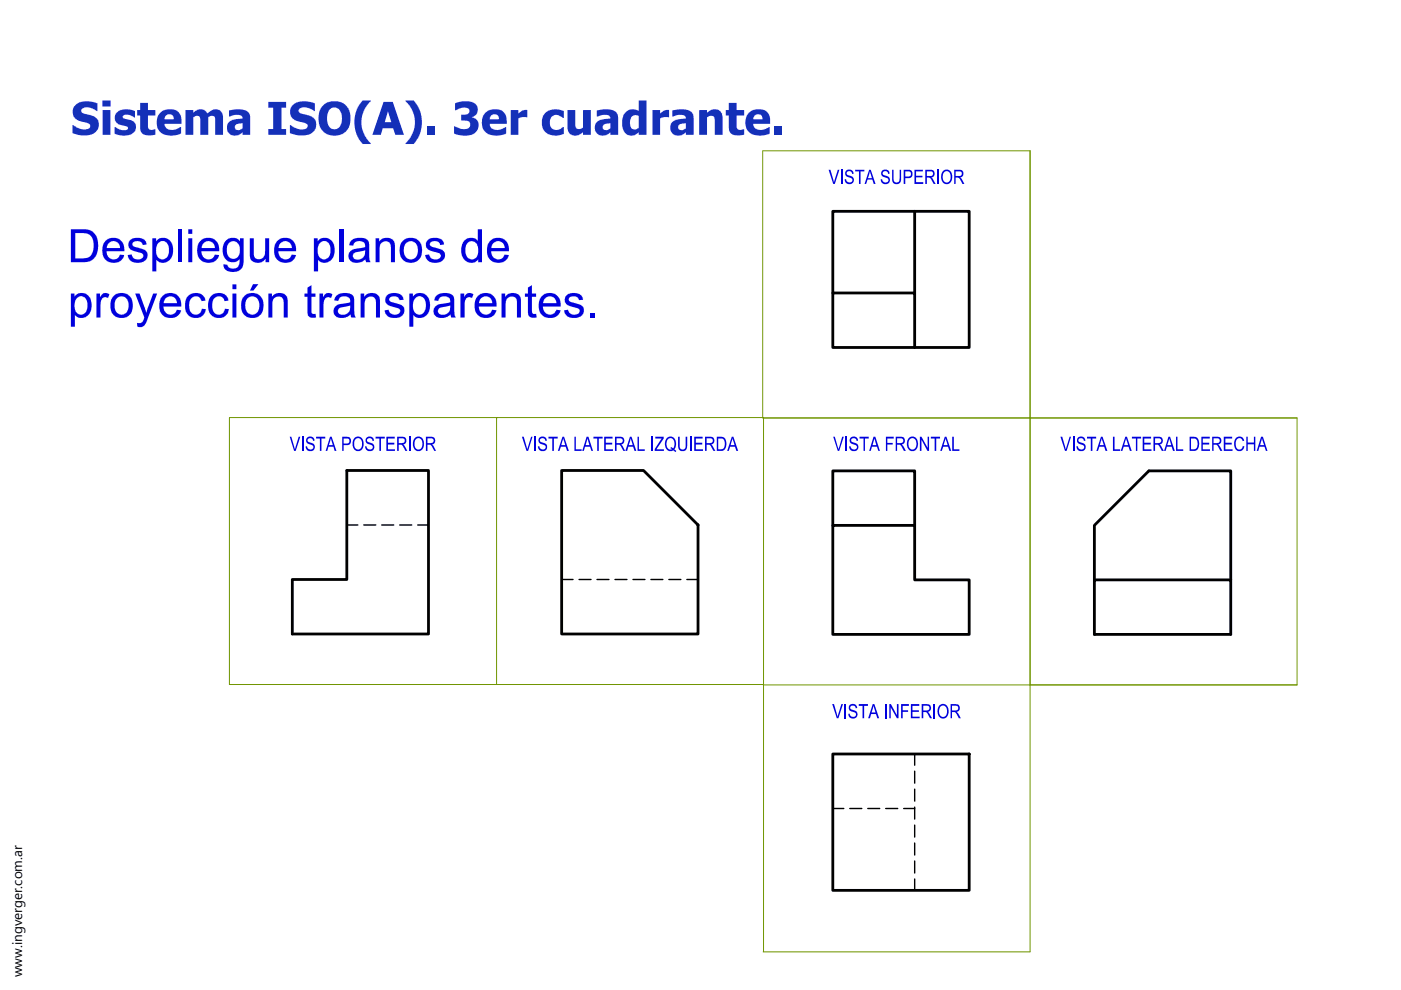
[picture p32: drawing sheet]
<svg xmlns="http://www.w3.org/2000/svg" width="297mm" height="210mm" viewBox="0 0 297 210" stroke-linecap="round" stroke-linejoin="round" font-family="sans-serif">
<defs><g id="words">
<text font-size="2.9" x="4.7" y="207.2" transform="rotate(-90 4.7 207.2)">www.ingverger.com.ar</text>
</g></defs>
<path d="M193.9 44.8v17.3M176.6 62.1v-17.3h28.9v28.9h-11.6M176.6 62.1h17.3v11.6h-17.3zM73.5 99.8h17.3v34.6h-28.8v-11.5h11.5zM119.1 99.8h17.3l11.6 11.5v23.1h-28.9zM176.6 111.4h17.3v11.6h11.6v11.5h-28.9zM176.6 111.4v-11.6h17.3v11.6M232 123h28.9v11.5h-28.9zM232 123v-11.6l11.6-11.6h17.3v23.2M176.6 159.9h28.9v28.9h-28.9z" fill="none" stroke="#000" stroke-width=".59"/>
<g fill="none" stroke="#000" stroke-width=".3">
<path d="M73.5 111.3h2.4M77.1 111.3h2.6M80.9 111.3h2.6M84.8 111.3h2.5M88.6 111.3h2.2M119.1 122.9h2.4M122.8 122.9h2.5M126.6 122.9h2.5M130.4 122.9h2.5M134.2 122.9h2.5M138 122.9h2.5M141.8 122.9h2.6"/>
<path d="M145.6 122.9h2.4M193.9 159.9v2.3M176.6 171.4h2.3M180.2 171.4h2.5M184 171.4h2.5M187.8 171.4h2.5M191.6 171.4h2.3M193.9 163.5v2.5M193.9 167.3v2.6M193.9 171.1v2.6M193.9 174.9v2.6M193.9 178.7v2.6"/>
<path d="M193.9 182.6v2.5M193.9 186.4v2.4"/>
</g>
<path d="M161.7 32v56.6M161.8 32h56.6v56.6h-56.6M105.3 88.5h56.6v56.6h-56.6zM105.3 88.5h-56.7v56.6h56.7M275 88.6h-56.6v56.6h56.6M275 88.6v56.6M161.8 145.2h56.6v56.6h-56.6M161.9 145.2v56.6" fill="none" stroke="#709500" stroke-width=".21"/>
<path d="M176.7 92.6h.3l.8 2.7 .8-2.7h.3l-1 3h-.3z" fill="#00d"/>
<path d="M179.4 92.6v3" fill="none" stroke="#00d" stroke-width=".34"/>
<g fill="#00d">
<path d="M180.3 92.9l.5-.3h.6l.4 .3 .1 .5-.3 .1-.1-.4-.4-.2h-.4l-.2 .2a.76 .76 0 0 0 .9 .9l.5 .4v.7l-.4 .5h-1l-.3-.4-.2-.6h.3l.3 .5 .3 .2 .6-.1 .2-.5-.3-.3-.9-.3-.3-.3-.1-.6z"/>
<path d="M182.2 92.6h2v.4h-.8v2.6h-.3v-2.6h-.9z"/>
<path d="M187.8 92.6h1.7v.4h-1.4v.9h1.2v.3h-1.2v1.4h-.3z"/>
<path d="M195 92.6h.4l1.3 2.4v-2.4h.3v3h-.4l-1.2-2.4v2.4h-.4z"/>
<path d="M197.4 92.6h1.9v.4h-.8v2.6h-.3v-2.6h-.8z"/>
<path d="M201.9 92.6h.3v2.7h1.2v.3h-1.5z"/>
<path d="M175.7 36h.4l.7 2.7 .8-2.7h.4l-1 3h-.3z"/>
<path d="M185.2 92.6h.4l1 3h-.4l-.3-.9h-1l-.3 .9h-.3zM185.4 92.9l-.4 1.5h.8z"/>
<path d="M189.9 92.6h1.3l.5 .3 .1 .9-.3 .4h-.3l.4 .4 .5 1h-.5l-.5-1.1-.3-.2h-.6v1.3h-.3zM190.2 92.9v1.1l1.1-.1a.49 .49 0 0 0 .2-.6 .49 .49 0 0 0-.5-.4z"/>
<path d="M192.7 92.9l.4-.3h.6l.4 .1 .4 .5 .1 .8v.8l-.3 .5-.5 .3h-.8l-.6-.7-.1-1.1zM192.9 93.1l-.3 .7 .1 1 .4 .5h.7l.5-.7-.1-1.2-.6-.5z"/>
<path d="M200.3 92.6h.4l1 3h-.4l-.3-.9h-1l-.3 .9h-.4zM200.4 92.9l-.3 1.5h.8z"/>
</g>
<path d="M178.5 36v3" fill="none" stroke="#00d" stroke-width=".34"/>
<g fill="#00d">
<path d="M179.4 36.2l.4-.2h.8l.2 .3 .2 .5-.3 .1-.1-.4-.3-.2h-.4l-.3 .2a.57 .57 0 0 0 .1 .6 .57 .57 0 0 0 .6 .2l.6 .4 .1 .8-.5 .5h-.8l-.4-.3-.2-.7h.3l.1 .5 .6 .2 .5-.2 .1-.5-.2-.2-1.2-.5-.1-.8z"/>
<path d="M181.3 36h2v.3h-.8v2.7h-.4v-2.7h-.8z"/>
<path d="M186.9 36.3l.5-.3h.6l.4 .3 .2 .5-.3 .1-.1-.4-.3-.2-.6 .1a.53 .53 0 0 0 0 .6 .53 .53 0 0 0 .5 .3l.8 .3 .1 .8-.4 .5-.8 .1-.6-.3-.2-.7h.3l.2 .5 .5 .2 .6-.2 .1-.3-.2-.4-1.2-.5-.2-.4z"/>
<path d="M189.1 36h.3l.1 2.3 .2 .3 .3 .1 .5-.1 .2-.2 .1-2.4h.3v2.2l-.2 .4-.3 .4h-.9l-.5-.5z"/>
<path d="M193.9 36h1.8v.3h-1.5v1h1.4v.3h-1.4v1h1.5v.4h-1.8z"/>
<path d="M184.3 36h.3l1 3h-.3l-.3-.9h-1.1l-.3 .9h-.3zM184.4 36.3l-.4 1.5h.9z"/>
<path d="M191.6 36h1.3l.3 .1 .3 .4v.7l-.3 .4-1.3 .2v1.2h-.3zM191.9 36.3v1.1h1.1l.1-.3v-.4a.43 .43 0 0 0-.5-.4z"/>
<path d="M196.2 36h1.4l.4 .3 .1 .8-.3 .4-.3 .1 .9 1.4h-.4l-.6-1.1-.5-.3h-.4v1.4h-.3zM196.5 36.3v1h1l.2-.2 .1-.4-.2-.3z"/>
</g>
<path d="M198.9 36v3" fill="none" stroke="#00d" stroke-width=".34"/>
<g fill="#00d">
<path d="M224.8 92.6h.4l.8 2.7 .8-2.7h.3l-1 3h-.3z"/>
<path d="M199.9 36.3l.4-.3h.7l.7 .5 .2 .6v.7l-.2 .6-.4 .5-.8 .1-.7-.5-.3-1.1zM200.2 36.5l-.3 .6v1l.4 .5 .6 .1 .3-.1 .3-.4v-1.2l-.2-.5-.4-.2z"/>
<path d="M202.3 36h1.4l.4 .3 .1 .9-.6 .4 .3 .3 .6 1.1h-.5l-.5-1.1-.4-.3h-.5v1.4h-.3zM202.6 36.3v1h1.1l.2-.5a.4 .4 0 0 0-.5-.5z"/>
</g>
<path d="M227.6 92.6v3" fill="none" stroke="#00d" stroke-width=".3"/>
<g fill="#00d">
<path d="M228.5 92.8l.5-.2h.6l.4 .3 .1 .5-.3 .1-.1-.4-.4-.2h-.4l-.2 .2a.69 .69 0 0 0 .8 .8l.6 .5v.8l-.6 .4h-.7l-.5-.4-.1-.6h.4v.4l.6 .3 .5-.1 .2-.5-.3-.3-1.1-.5-.2-.8z"/>
<path d="M230.5 92.6h1.9v.4h-.8v2.6h-.3v-2.6h-.8z"/>
<path d="M236 92.6h.3v2.7h1.2v.3h-1.5z"/>
<path d="M240 92.6h1.9v.4h-.8v2.6h-.3v-2.6h-.8z"/>
<path d="M242.3 92.6h1.8v.4h-1.5v.9h1.4v.3h-1.4v1.1h1.5v.3h-1.8z"/>
<path d="M249.3 92.6h.3v2.7h1.3v.3h-1.6z"/>
<path d="M254.7 92.6h1.8v.4h-1.5v.9h1.4v.3h-1.4v1.1h1.5v.3h-1.8z"/>
<path d="M259.5 92.6h1.7v.4h-1.4v.9h1.4v.3h-1.4v1.1h1.5v.3h-1.8z"/>
<path d="M262 92.9l.5-.3h.5l.4 .1 .3 .5 .1 .2-.3 .1-.4-.5-.5-.1-.3 .2-.3 .6 .1 1.1 .4 .5h.6l.4-.8 .3 .2-.2 .6-.4 .3h-.8l-.6-.7-.1-1.2z"/>
<path d="M264.2 92.6h.3v1.2h1.4v-1.2h.2v3h-.2v-1.4h-1.4v1.4h-.3z"/>
<path d="M110.7 92.6h.3l.8 2.7 .8-2.7h.3l-.9 3h-.4z"/>
<path d="M233.4 92.6h.4l1 3h-.4l-.3-.9h-1l-.3 .9h-.3zM233.6 92.9l-.4 1.5h.8z"/>
<path d="M238.6 92.6h.3l1 3h-.3l-.3-.9h-1l-.3 .9h-.4zM238.7 92.9l-.4 1.5h.9z"/>
<path d="M244.6 92.6h1.3l.5 .3 .1 .9-.3 .4h-.4l.3 .3 .7 1.1h-.5l-.8-1.3h-.6v1.3h-.3zM244.9 92.9v1.1l1-.1 .3-.2v-.4l-.2-.3z"/>
<path d="M247.7 92.6h.4l1 3h-.4l-.3-.9h-1l-.3 .9h-.3zM247.9 92.9l-.4 1.5h.8z"/>
<path d="M252.2 92.6h1.3l.6 .7 .1 1.3-.2 .6-.5 .4h-1.3zM252.5 93v2.3l.9-.1 .5-.6-.1-1.2-.3-.4z"/>
<path d="M257 92.6h1.3l.5 .3 .1 .9-.3 .4h-.3l.4 .4 .5 1h-.5l-.5-1.1-.3-.2h-.6v1.3h-.3zM257.3 92.9v1.1l1-.1 .2-.2 .1-.4-.2-.3z"/>
<path d="M267.4 92.6h.4l.9 3h-.3l-.3-.9h-1.1l-.2 .9h-.4zM267.5 92.9l-.3 1.5h.8z"/>
</g>
<path d="M113.4 92.6v3" fill="none" stroke="#00d" stroke-width=".3"/>
<g fill="#00d">
<path d="M114.3 92.8l.5-.2h.6l.4 .3 .2 .5-.4 .1-.1-.4-.4-.2h-.4l-.2 .2a.69 .69 0 0 0 .9 .8l.6 .5v.7l-.5 .5h-.9l-.4-.4-.2-.6h.3l.2 .4 .4 .3 .6-.1 .2-.5-.3-.3-1.1-.5-.2-.5z"/>
<path d="M116.3 92.6h1.9v.4h-.8v2.6h-.3v-2.6h-.8z"/>
<path d="M121.8 92.6h.3v2.7h1.2v.3h-1.5z"/>
<path d="M125.8 92.6h2v.4h-.8v2.6h-.4v-2.6h-.8z"/>
<path d="M128.1 92.6h1.8v.4h-1.5v.9h1.4v.3h-1.4v1.1h1.6v.3h-1.9z"/>
<path d="M135.2 92.6h.3v2.7h1.2v.3h-1.5z"/>
<path d="M119.3 92.6h.3l1 3h-.4l-.3-.9h-1l-.3 .9h-.3zM119.4 92.9l-.4 1.5h.8z"/>
<path d="M124.4 92.6h.4l.9 3h-.3l-.3-.9h-1.1l-.2 .9h-.4zM124.5 92.9l-.3 1.5h.8z"/>
<path d="M130.4 92.6h1.3l.5 .2 .2 .5-.1 .4-.3 .5h-.3l.4 .5 .4 .9h-.3l-.9-1.3h-.6v1.3h-.3zM130.7 92.9v1.1l1-.1 .3-.2v-.4l-.2-.3z"/>
<path d="M133.6 92.6h.3l1 3h-.4l-.3-.9h-1l-.2 .9h-.4zM133.7 92.9l-.4 1.5h.9z"/>
</g>
<path d="M138.3 92.6v3" fill="none" stroke="#00d" stroke-width=".34"/>
<g fill="#00d">
<path d="M138.9 92.6h1.8v.4l-1.5 2.3h1.6v.3h-2v-.4l1.5-2.2h-1.4z"/>
<path d="M143.8 92.6h.3v2.2l.1 .3 .4 .2h.4l.3-.4 .1-2.3h.3v2.3l-.5 .7h-.8l-.6-.5z"/>
<path d="M141.4 92.8l1-.2 .6 .3 .3 1-.1 1a.3 .3 0 0 0-.2 .4 .3 .3 0 0 0 .3 .2v.4l-.2-.1a.66 .66 0 0 0-.9-.2l-.7-.1-.4-.7-.1-1.2zM141.7 93l-.3 .7v.9l.2 .5 .3 .2h.6l-.3-.2 .1-.3a.36 .36 0 0 0 .5 .2 .36 .36 0 0 0 .2-.5v-.7l-.3-.7-.4-.2z"/>
</g>
<path d="M146.5 92.6v3" fill="none" stroke="#00d" stroke-width=".34"/>
<g fill="#00d">
<path d="M147.2 92.6h1.8v.4h-1.5v.9h1.4v.3h-1.4v1.1h1.6v.3h-1.9z"/>
<path d="M176.4 149.3h.4l.8 2.7 .8-2.7h.3l-.9 3h-.4z"/>
<path d="M149.5 92.6h1.3l.5 .2 .2 .5-.1 .4-.3 .5h-.4l.3 .3 .7 1.1h-.4l-.9-1.3h-.6v1.3h-.3zM149.8 92.9v1.1l1-.1 .3-.2v-.4l-.2-.3z"/>
<path d="M152 92.6h1.3l.6 .7 .1 .5-.1 1-.2 .5-.4 .3h-1.3zM152.3 93v2.3l.9-.1 .3-.2 .1-.4v-1.2l-.4-.4z"/>
<path d="M155.2 92.6h.3l1 3h-.4l-.3-.9h-1l-.3 .9h-.3zM155.3 92.9l-.4 1.5h.8z"/>
</g>
<path d="M179.2 149.3v3" fill="none" stroke="#00d" stroke-width=".34"/>
<g fill="#00d">
<path d="M180.1 149.5l.8-.3 .4 .1 .4 .4v.4l-.3 .1-.1-.5-.5-.1-.4 .1-.1 .2 .1 .5 1.1 .4 .3 .3-.1 .8-.5 .4-.9-.1-.4-.5-.1-.3 .4-.1 .1 .4 .3 .2 .5 .1 .4-.3-.2-.6-.8-.3-.5-.3v-.7z"/>
<path d="M182.1 149.3h1.9v.4h-.8v2.6h-.3v-2.6h-.8z"/>
<path d="M185 149.3h.4l1 3h-.4l-.3-.9h-1l-.3 .9h-.3zM185.2 149.6l-.4 1.5h.8z"/>
</g>
<path d="M187.8 149.3v3" fill="none" stroke="#00d" stroke-width=".34"/>
<g fill="#00d">
<path d="M188.6 149.3h.3l1.3 2.4v-2.4h.3v3h-.3l-1.4-2.3v2.3h-.2z"/>
<path d="M191.1 149.3h1.6v.4h-1.3v.9h1.1v.3h-1.1v1.4h-.3z"/>
<path d="M193.1 149.3h1.8v.4h-1.4v.9h1.3v.3h-1.3v1h1.5v.4h-1.9z"/>
<path d="M195.4 149.3h1.2l.6 .2 .2 .5v.5l-.3 .3-.4 .1 .3 .3 .6 1.1h-.4l-.6-1.1-.3-.2h-.6v1.3h-.3zM195.7 149.6v1h.9l.4-.2 .1-.4-.3-.3z"/>
</g>
<path d="M198.1 149.3v3" fill="none" stroke="#00d" stroke-width=".34"/>
<g fill="#00d">
<path d="M61.4 92.6h.4l.7 2.7 .8-2.7h.4l-1 3h-.3z"/>
<path d="M199.1 149.7l.4-.4 .6-.1 .4 .2 .5 .5 .1 1.2-.2 .7-.4 .4-.5 .2-.5-.1-.5-.5-.2-1.1zM199.4 149.8l-.3 .6v.9l.5 .6 .6 .1 .4-.3 .1-.4v-1.3l-.4-.3-.3-.1z"/>
<path d="M201.5 149.3h1.5l.3 .2 .2 .4v.6l-.7 .4 .3 .3 .6 1.1h-.4l-.6-1.1-.3-.2h-.6v1.3h-.3zM201.8 149.6v1l1.2-.1 .2-.5-.2-.3z"/>
</g>
<path d="M64.2 92.6v3" fill="none" stroke="#00d" stroke-width=".34"/>
<g fill="#00d">
<path d="M65.1 92.8l.4-.2h.6l.5 .5 .1 .3-.3 .1-.4-.6h-.4a.46 .46 0 0 0-.4 .6 .46 .46 0 0 0 .6 .3l.6 .2 .3 .3 .1 .6-.2 .4-.3 .3h-.8l-.6-.5-.1-.5h.3l.2 .5 .2 .2h.5l.3-.2a.61 .61 0 0 0 0-.7 .61 .61 0 0 0-.7-.2l-.4-.2-.3-.3v-.5z"/>
<path d="M67 92.6h2v.4h-.8v2.6h-.4v-2.6h-.8z"/>
<path d="M77.7 92.8l.4-.2h.5l.4 .2 .2 .3 .1 .3-.3 .1-.1-.4-.4-.2h-.4l-.3 .3 .2 .5 1 .3 .3 .5v.7l-.5 .4h-.7l-.6-.4-.1-.6h.3l.1 .4 .5 .3h.4l.3-.3-.1-.6-1.3-.5-.1-.8z"/>
<path d="M79.6 92.6h2v.4h-.8v2.6h-.4v-2.6h-.8z"/>
<path d="M81.9 92.6h1.8v.4h-1.4v.9h1.3v.3h-1.3v1.1h1.4v.3h-1.8z"/>
<path d="M70 92.6h.3l1 3h-.3l-.3-.9h-1.1l-.2 .9h-.4zM70.1 92.9l-.4 1.5h.9z"/>
<path d="M72.6 92.6h1.4l.4 .6v.7l-.3 .3-1.2 .2v1.2h-.3zM72.9 93v1h1l.2-.6a.47 .47 0 0 0-.6-.4z"/>
<path d="M75 93l.6-.4h.5l.4 .1 .4 .4 .2 .6v.8l-.3 .7-.4 .4h-.8l-.6-.5-.2-.6v-.8zM75.4 93.1l-.3 .6 .1 1.1 .4 .5h.6l.4-.3 .2-.5-.2-1.2-.5-.4z"/>
<path d="M84.2 92.6h1.3l.6 .3v.8l-.2 .4-.4 .1 .4 .4 .5 1h-.5l-.8-1.3h-.6v1.3h-.3zM84.5 92.9v1.1l.8-.1a.49 .49 0 0 0 .5-.5 .49 .49 0 0 0-.5-.5z"/>
</g>
<path d="M86.9 92.6v3" fill="none" stroke="#00d" stroke-width=".34"/>
<g fill="#00d">
<path d="M87.9 92.9l.4-.3h.6l.8 .5 .2 .6v.8l-.3 .7-.5 .4h-.9l-.5-.7-.2-1.1zM88.1 93.1l-.2 .7 .1 1 .4 .5h.6l.5-.8v-1.1l-.6-.5h-.3z"/>
<path d="M90.3 92.6h1.3l.5 .2 .2 .5-.1 .4-.3 .5h-.3l.4 .5 .5 .9h-.4l-.9-1.3h-.6v1.3h-.3zM90.6 92.9v1.1l1.1-.1 .2-.2v-.4l-.2-.3z"/>
</g>
<g fill="#1430b8">
<path d="M15.8 22.5l.5-.5 1.1-.4 1.4-.1 .9 .1 1 .3v1.7l-1.4-.7-.9-.2a.86 .86 0 0 0-1.1 1.1l.3 .2 2.5 .8a2.18 2.18 0 0 1 .7 2.5 2.18 2.18 0 0 1-2.2 1.4h-1.4l-1.8-.5v-1.7l1 .6 1.5 .3a.89 .89 0 0 0 .9-.1 .89 .89 0 0 0 .2-.9l-.5-.4-1.2-.2-1.1-.5a2.03 2.03 0 0 1-.4-2.8z"/>
<path d="M24.6 24l1-.7 .9-.1 1.2 .1 .9 .3v1.3l-1.2-.5a1 1 0 0 0-1.4 .5l.2 .2 1.4 .4a1.64 1.64 0 0 1 1.2 1.8 1.64 1.64 0 0 1-1.7 1.4h-1.5l-1.3-.4v-1.4l1.5 .7a1.02 1.02 0 0 0 1.3-.5 1.5 1.5 0 0 0-1.2-.5l-.4-.1a1.54 1.54 0 0 1-.9-2.5z"/>
<path d="M29.7 21.8h1.7v1.5h1.5v1.2h-1.5v1.8a.92 .92 0 0 0 .3 1.1 .92 .92 0 0 0 1.1 0h.1v1.1l-.9 .2-1.1-.1a1.43 1.43 0 0 1-1.2-1.7v-2.4h-.6v-1.2h.6z"/>
<path d="M39.3 23.3h1.7v.6l.7-.5a1.57 1.57 0 0 1 2.2 .7l.7-.5a1.64 1.64 0 0 1 1.9-.2 1.64 1.64 0 0 1 .8 1.8v3.4h-1.7v-2.6a1.29 1.29 0 0 0-.4-1.4h-.7l-.3 .3v3.7h-1.7v-2.6a1.14 1.14 0 0 0-.5-1.4h-.6l-.4 .3v3.7h-1.7z"/>
<path d="M56.9 21.6h3.8v1.2h-1v4.6h1v1.2h-3.8v-1.2h1v-4.6h-1z"/>
<path d="M61.9 22.5l.4-.4 1.2-.5 1.4-.1 .8 .1 1.1 .3v1.7l-1.1-.6-1.1-.3a1.18 1.18 0 0 0-1.3 .9 2.04 2.04 0 0 0 1.7 .8l1.3 .5a2.17 2.17 0 0 1 .5 2.5 2.17 2.17 0 0 1-2.2 1.3h-1.3l-1.8-.5v-1.7l1 .6 1.5 .3a.87 .87 0 0 0 .9-.1 .87 .87 0 0 0 .3-.9l-.6-.4-1.5-.3-.8-.4a1.94 1.94 0 0 1-.4-2.8z"/>
<path d="M76.8 21.4l1.8-.1-.9 1.1-.6 1.2-.5 1.9 .1 1.3 .3 1.4 .7 1.2 .9 1.1h-1.7l-.2-.2-.9-1.5-.6-1.7-.1-1.7 .3-1.5 .7-1.5z"/>
<path d="M86 21.3l1.8 .1 1.2 2 .4 1.3 .1 1.6-.3 1.6-.6 1.5-.9 1.1h-1.7l1-1.3 .5-.9 .5-1.9-.1-1.4-.4-1.4-.6-1.1z"/>
<path d="M90.6 26.8h1.7v1.8h-1.7z"/>
<path d="M96.5 21.9l1.6-.4h1.3l.7 .1a1.69 1.69 0 0 1 1.2 1.7 1.69 1.69 0 0 1-1.3 1.6h.2a1.85 1.85 0 0 1 1.3 1.9 1.85 1.85 0 0 1-1.4 1.7l-.7 .2-1.2 .1-1.9-.5v-1.5l1.8 .6a1.15 1.15 0 0 0 1.6-1.1 1.25 1.25 0 0 0-1.5-.8h-.4v-1.2h.4a.94 .94 0 0 0 1.3-1 1.45 1.45 0 0 0-1.8-.4l-1.2 .5z"/>
<path d="M108.3 23.3h1.6v.8l.9-.7 1-.1v1.6l-1.1-.1-.8 .3v3.5h-1.6z"/>
<path d="M115.6 24l1.2-.7 1.6-.1 1.1 .4v1.4l-.7-.4a1.45 1.45 0 0 0-1.7 0 1.45 1.45 0 0 0-.5 1.7 1.52 1.52 0 0 0 1.1 1.3 1.52 1.52 0 0 0 1.6-.7h.2v1.4l-.5 .3-1.8 .1-.9-.2-.6-.4-.5-.6-.3-1 .1-1.6z"/>
<path d="M120.3 23.3h1.7v2.7a.93 .93 0 0 0 .1 1 .93 .93 0 0 0 .9 .4l.6-.3v-3.8h1.7v5.3h-1.7v-.6l-1.1 .7a1.65 1.65 0 0 1-2.2-1.9z"/>
<path d="M138.3 23.3h1.7v.8l.9-.7 1-.1v1.6l-1.1-.1-.8 .3v3.5h-1.7z"/>
<path d="M148.3 23.3h1.6v.6l1.4-.7a1.68 1.68 0 0 1 1.9 2v3.4h-1.6v-2.7a1.01 1.01 0 0 0-.8-1.3l-.9 .3v3.7h-1.6z"/>
<path d="M154.5 21.8h1.7v1.5h1.6v1.2h-1.6v1.8a.92 .92 0 0 0 .3 1.1 .92 .92 0 0 0 1.1 0h.2v1.1l-1.7 .2a1.49 1.49 0 0 1-1.6-1.8v-2.4h-.6v-1.2h.6z"/>
<path d="M164.2 26.8h1.7v1.8h-1.7z"/>
<path d="M21.8 23.3h1.6v5.3h-1.6zM21.7 21.3h1.8v1.3h-1.8z"/>
<path d="M34.1 23.8l1.2-.6h1.5l1 .6 .6 .8 .1 1.7h-3.6a1.64 1.64 0 0 0 2.5 1.1l1-.5v1.4l-1.1 .4h-1.6l-.9-.2-1-.7-.4-.8-.2-1.4 .3-1.1zM35.2 24.4l-.2 .4-.1 .5h2a1 1 0 0 0-.6-1 1 1 0 0 0-1.1 .1z"/>
<path d="M50 26.4a.72 .72 0 0 0-.1 1 .72 .72 0 0 0 1 .1l.5-.3v-1.1zM48.6 23.4l2.3-.2 1.3 .3a1.56 1.56 0 0 1 .8 1.5v3.6h-1.6v-.6l-.5 .5-.8 .2a1.72 1.72 0 0 1-2-1.7 1.72 1.72 0 0 1 1.9-1.7l.8-.1a.41 .41 0 0 0 .7-.3 .41 .41 0 0 0-.5-.5l-.9-.1-1.5 .4z"/>
<path d="M68.4 22.5l.8-.6 1.1-.4 1.8 .1 1.3 .8 .4 .6 .4 .8 .1 1.9-.3 1.2-.8 1.1-1.2 .6-1.4 .2-1-.3-1.2-.8-.6-.9-.3-1.4 .2-1.7zM70 23.1l-.6 1.3-.1 1.1 .3 .8a1.47 1.47 0 0 0 1.6 1.1 1.47 1.47 0 0 0 1.2-1.6v-1.8a1.49 1.49 0 0 0-2.4-.9z"/>
<path d="M81.3 21.6h2l2.3 7h-1.8l-.4-1.4h-2.2l-.5 1.4h-1.7zM82.3 23.6l-.7 2.3h1.4z"/>
<path d="M102.9 23.9l1-.6 1.5-.1 1.2 .4 .6 .8 .2 1.9h-3.6a1.64 1.64 0 0 0 2.5 1.1l1-.5v1.4l-.9 .3-1.4 .2-1-.2-1-.5-.6-.9-.2-1 .1-1.2zM104.1 24.5l-.3 .8h2a.99 .99 0 0 0-.6-1 .99 .99 0 0 0-1.1 .2z"/>
<path d="M128.1 26.4a.71 .71 0 0 0-.2 1 .71 .71 0 0 0 1 .1l.5-.3v-1.1zM126.5 23.4l1.5-.2h1.3l.7 .2a1.57 1.57 0 0 1 1.1 1.6v3.6h-1.7v-.6l-.5 .5-.8 .2a1.73 1.73 0 0 1-2-1.7 1.73 1.73 0 0 1 1.9-1.7l.8-.1a.43 .43 0 0 0 .6-.3 .43 .43 0 0 0-.5-.5l-.8-.1-1.6 .4z"/>
<path d="M132.7 23.8l.5-.4 .8-.2 .8 .1 .6 .3v-2.3h1.7v7.3h-1.7v-.6l-.9 .7-.8 .1a2.46 2.46 0 0 1-1.8-3l.2-1.2zM134.1 24.6l-.5 .7v.8a1.1 1.1 0 0 0 .5 1.3 1.1 1.1 0 0 0 1.3-.3v-2.5a1.3 1.3 0 0 0-1.3 0z"/>
<path d="M144.1 26.4a.71 .71 0 0 0-.2 1 .71 .71 0 0 0 1 .1l.5-.3v-1.1zM142.5 23.4l1.5-.2 1.9 .2a1.61 1.61 0 0 1 1.2 1.6v3.6h-1.7v-.6l-.5 .5-.8 .2a1.73 1.73 0 0 1-2-1.7 1.73 1.73 0 0 1 1.9-1.7l.8-.1a.41 .41 0 0 0 .6-.3 .41 .41 0 0 0-.5-.5l-.8-.1-1.6 .4z"/>
<path d="M158.8 23.9l1-.6 1.5-.1 1.2 .4 .6 .8 .2 .8v1.1h-3.6a1.64 1.64 0 0 0 2.5 1.1l1-.5v1.4l-.9 .3-1.4 .2-1-.2-1-.5-.7-1-.2-.8 .2-1.3zM160 24.5l-.3 .8h2a.99 .99 0 0 0-.6-1 .99 .99 0 0 0-1.1 .2z"/>
</g>
<g fill="#00d">
<path d="M27.6 50.9l1.1-.5 1.2 .1a1.42 1.42 0 0 1 1.2 1.3l-.8 .2a1.21 1.21 0 0 0-1-.9 1.21 1.21 0 0 0-1.2 .6 1.06 1.06 0 0 0 1.2 .8l.9 .3a1.47 1.47 0 0 1 1.1 1.7 1.47 1.47 0 0 1-1.6 1.2h-1.1l-.7-.3a1.88 1.88 0 0 1-.8-1.3l.8-.2a1.3 1.3 0 0 0 1.1 1.1 1.3 1.3 0 0 0 1.4-.7 1.08 1.08 0 0 0-1.3-.9l-.9-.3a1.35 1.35 0 0 1-.6-2.2z"/>
<path d="M37.7 48.6h.9v7h-.9z"/>
<path d="M53 50.5h.8v2.9a1.16 1.16 0 0 0 .2 1.2 1.16 1.16 0 0 0 1.2 .3 1.54 1.54 0 0 0 1-1.6v-2.8h.9v5.1h-.8v-.7l-.7 .6-.9 .2a1.61 1.61 0 0 1-1.7-2z"/>
<path d="M72 48.6h.9v7h-.9z"/>
<path d="M79.6 50.5h.8v.7l.3-.3a1.78 1.78 0 0 1 2.1-.4 1.78 1.78 0 0 1 .9 2v3.1h-.8v-3.1a1.23 1.23 0 0 0-1.3-1.3 1.23 1.23 0 0 0-1.1 1.5v2.9h-.9z"/>
<path d="M90.7 50.9l.8-.4h1.4a1.39 1.39 0 0 1 1.2 1.3l-.8 .2a1.18 1.18 0 0 0-1-.9 1.18 1.18 0 0 0-1.2 .7 1.55 1.55 0 0 0 1.4 .8l.8 .2a1.47 1.47 0 0 1 1 1.7 1.47 1.47 0 0 1-1.5 1.2h-.8l-.7-.1a1.75 1.75 0 0 1-1.2-1.5l.9-.2a1.31 1.31 0 0 0 1.1 1.1 1.31 1.31 0 0 0 1.4-.8 1.85 1.85 0 0 0-1.8-.9l-.4-.2a1.32 1.32 0 0 1-1-.9 1.32 1.32 0 0 1 .4-1.3z"/>
<path d="M20.4 62.2h.8v.8a1.22 1.22 0 0 1 2-.6l-.3 .8a1.03 1.03 0 0 0-1.2 0 1.03 1.03 0 0 0-.4 1.1v3h-.9z"/>
<path d="M28.7 62.2h.9l1.4 4.2 1.5-4.2h.8l-2.4 6.2a1.32 1.32 0 0 1-1.8 .9l-.1-.8a1.13 1.13 0 0 0 1.6-1.2z"/>
<path d="M39.9 62.7l1-.5h1.1a1.87 1.87 0 0 1 1.6 1.5l-.9 .2a1.33 1.33 0 0 0-1.6-1 1.33 1.33 0 0 0-1 1.6v.6a1.35 1.35 0 0 0 1.2 1.6 1.35 1.35 0 0 0 1.5-1.2h.8l-.3 1.1-.5 .4a2.33 2.33 0 0 1-2.7 0 2.33 2.33 0 0 1-.9-2.5l.2-.9z"/>
<path d="M44.6 62.9l1.1-.7h1.4l.7 .3 .6 .9v.3l-.8 .2a1.34 1.34 0 0 0-1.5-1 1.34 1.34 0 0 0-1.1 1.5v1a1.31 1.31 0 0 0 1.3 1.3 1.31 1.31 0 0 0 1.4-1.2h.8v.3a2.26 2.26 0 0 1-2.7 1.5 2.26 2.26 0 0 1-1.7-2.6l.1-1z"/>
<path d="M56.9 62.2h.8v.7a1.83 1.83 0 0 1 1.8-.8 1.83 1.83 0 0 1 1.5 1.3v3.9h-.8v-3.1a1.19 1.19 0 0 0-1.1-1.3 1.19 1.19 0 0 0-1.3 1.2l-.1 3.2h-.8z"/>
<path d="M65.2 61l.8-.5v1.7h.9v.7h-.9v3a.56 .56 0 0 0 .2 .6 .56 .56 0 0 0 .7 0l.1 .8h-.2a1.2 1.2 0 0 1-1.3-.2 1.2 1.2 0 0 1-.3-1.3v-2.9h-.6v-.7h.6z"/>
<path d="M67.7 62.2h.8v.8a1.22 1.22 0 0 1 2-.6l-.3 .8a1.03 1.03 0 0 0-1.2 0 1.03 1.03 0 0 0-.4 1.1v3h-.9z"/>
<path d="M76.5 62.2h.7v.8a1.82 1.82 0 0 1 1.8-.9 1.82 1.82 0 0 1 1.5 1.3l.1 3.9h-.9v-3.1a1.19 1.19 0 0 0-1.1-1.3 1.19 1.19 0 0 0-1.3 1.2v3.2h-.8z"/>
<path d="M82 62.6l1-.4h.9a1.52 1.52 0 0 1 1.7 1.4h-.9a1.2 1.2 0 0 0-1-.8 1.2 1.2 0 0 0-1.2 .7 1.78 1.78 0 0 0 1.7 .9l.4 .1a1.46 1.46 0 0 1 1.1 1.6 1.46 1.46 0 0 1-1.5 1.3h-1.1a1.78 1.78 0 0 1-1.6-1.6l.9-.1a1.31 1.31 0 0 0 1.1 1 1.31 1.31 0 0 0 1.4-.8 1.63 1.63 0 0 0-1.6-.9l-.6-.1a1.35 1.35 0 0 1-.7-2.3z"/>
<path d="M97.6 62.2h.8v.8a1.19 1.19 0 0 1 2-.6l-.3 .8a1.06 1.06 0 0 0-1.2 0 1.06 1.06 0 0 0-.4 1.2v2.9h-.9z"/>
<path d="M106.3 62.2h.8v.8a1.84 1.84 0 0 1 1.8-.9 1.84 1.84 0 0 1 1.5 1.4v3.8h-.8v-3.1a1.19 1.19 0 0 0-1.1-1.3 1.19 1.19 0 0 0-1.3 1.2v3.2h-.9z"/>
<path d="M111.9 61l.9-.5v1.7h.9v.7h-.9v3a.58 .58 0 0 0 .2 .6 .58 .58 0 0 0 .7 0l.1 .8h-.2a1.2 1.2 0 0 1-1.3-.2 1.2 1.2 0 0 1-.4-1.3v-2.9h-.6v-.7h.6z"/>
<path d="M120.1 62.6l.9-.4h1a1.52 1.52 0 0 1 1.6 1.4h-.8a1.2 1.2 0 0 0-1.1-.8 1.2 1.2 0 0 0-1.1 .7 1.52 1.52 0 0 0 1.5 .8l.7 .2a1.46 1.46 0 0 1 1 1.7 1.46 1.46 0 0 1-1.5 1.2h-1.3a1.82 1.82 0 0 1-1.4-1.6l.8-.1a1.31 1.31 0 0 0 1.2 1 1.31 1.31 0 0 0 1.3-.8 1.64 1.64 0 0 0-1.6-.9l-.6-.1a1.35 1.35 0 0 1-.6-2.3z"/>
<path d="M125.1 66.3h.9v1h-.9z"/>
<path d="M15 48.6l3.5 .1 1.1 .4 .5 .5 .6 1.3 .1 1.9-.2 .9-.4 .8-.7 .6-1.5 .5h-3zM16 49.4v5.4l2.2-.1a2.22 2.22 0 0 0 1.7-2.7l-.1-1-.4-.7a2.04 2.04 0 0 0-2-.9z"/>
<path d="M22.3 51.2l1-.7h1.5l1 .7 .5 1.2 .1 .9h-3.8v.1a1.46 1.46 0 0 0 1.2 1.6 1.46 1.46 0 0 0 1.6-1l.9 .1v.2l-.4 .7-.9 .6-1.4 .1-1.1-.5-.7-1-.1-1 .1-1.1zM23.2 51.4l-.5 .7-.1 .5h2.8a1.39 1.39 0 0 0-.7-1.3 1.39 1.39 0 0 0-1.5 .1z"/>
<path d="M32.3 50.5h.8v.7a2.04 2.04 0 0 1 2.3-.6 2.04 2.04 0 0 1 1.3 2v.8l-.3 1a2.01 2.01 0 0 1-3.3 .7v2.4h-.8zM33.6 51.5l-.4 .7-.1 1.1a1.35 1.35 0 0 0 1 1.6 1.35 1.35 0 0 0 1.6-1l.1-1.2a1.34 1.34 0 0 0-.7-1.4 1.34 1.34 0 0 0-1.5 .2z"/>
<path d="M39.9 48.6h.9v1h-.9zM39.9 50.5h.9v5.1h-.9z"/>
<path d="M42.6 51l1.1-.6 1.2 .1 .6 .3 .6 .6 .4 1.3v.6h-3.8v.1a1.46 1.46 0 0 0 1.2 1.6 1.46 1.46 0 0 0 1.7-1l.8 .2-.3 .7-1 .7-.7 .1-.9-.1-1.2-.7-.3-.7-.2-1.2 .2-1.3zM43.2 51.5l-.4 .6v.5h2.8a1.38 1.38 0 0 0-.8-1.4 1.38 1.38 0 0 0-1.6 .3z"/>
<path d="M47.8 51.1h.1a2.01 2.01 0 0 1 3 .1v-.7h.7v5.2l-.1 .7a2.41 2.41 0 0 1-3.6 .8l-.4-.4-.1-.8 .8 .1a1.36 1.36 0 0 0 2.1 .6l.1-.1a1.95 1.95 0 0 0 .4-1.7 2.08 2.08 0 0 1-2.3 .5 2.08 2.08 0 0 1-1.3-2l.1-1.2zM48.6 51.4a2.4 2.4 0 0 0 .3 3.4 1.52 1.52 0 0 0 1.9-1.9v-.1a1.39 1.39 0 0 0-.6-1.5 1.39 1.39 0 0 0-1.6 .1z"/>
<path d="M58.7 51.2l1-.7h1.6l1 .7 .3 .6 .2 .8v.7h-3.8v.2a1.47 1.47 0 0 0 1.3 1.5 1.47 1.47 0 0 0 1.6-1l.9 .1-.6 1-.8 .5-1.4 .1-1.2-.6-.5-.8-.2-.7 .1-1.4zM59.6 51.4l-.4 .6-.1 .6h2.8a1.43 1.43 0 0 0-.8-1.3 1.43 1.43 0 0 0-1.5 .1z"/>
<path d="M66.5 50.5h.9v.6a2.06 2.06 0 0 1 2.3-.5 2.06 2.06 0 0 1 1.3 2.1v.8l-.3 .9a1.95 1.95 0 0 1-3.3 .7v2.4h-.9zM68 51.4l-.6 .8v1.1a1.35 1.35 0 0 0 .7 1.6 1.35 1.35 0 0 0 1.7-.6l.3-.7v-.9a1.35 1.35 0 0 0-.7-1.3 1.35 1.35 0 0 0-1.4 0z"/>
<path d="M74.5 51l.9-.5h1.5a1.45 1.45 0 0 1 1.4 1.8v2.2l.2 1.1h-.9l-.1-.6-.9 .6-.9 .1a1.52 1.52 0 0 1-1.8-1.4 1.52 1.52 0 0 1 1.6-1.6l1.3-.2a.55 .55 0 0 0 .6-.2 .55 .55 0 0 0-.1-.6 1.43 1.43 0 0 0-2.4 .3h-.9zM75 53.7a.87 .87 0 0 0 0 1.1 .87 .87 0 0 0 1.1 .2 1.45 1.45 0 0 0 1.3-1.6v-.3z"/>
<path d="M85.2 51.3l.4-.4 1.1-.5 1.2 .1 .9 .6 .5 .8 .2 1.3-.2 1.2-.5 .6a2.42 2.42 0 0 1-3 .4 2.42 2.42 0 0 1-1-2.8zM86.2 51.4l-.3 .4-.3 .7 .1 1.5a1.5 1.5 0 0 0 1.9 .9 1.5 1.5 0 0 0 1-1.8v-.3a1.52 1.52 0 0 0-.7-1.4 1.52 1.52 0 0 0-1.7 0z"/>
<path d="M98.4 51l1.1-.5a1.72 1.72 0 0 1 1.8 .6v-2.5h.9v7h-.8v-.6l-.9 .6-.7 .1-1-.4-.5-.4-.4-.8-.1-1.5 .2-.8zM99.3 51.3l-.1 .1a2.58 2.58 0 0 0 .2 3.4 1.43 1.43 0 0 0 1.6-.2 1.43 1.43 0 0 0 .4-1.5l-.1-.5a1.37 1.37 0 0 0-2-1.3z"/>
<path d="M103.8 51.2l1.2-.7h1.4l1 .7 .3 .6 .2 .8v.7h-3.8v.1a1.48 1.48 0 0 0 1.2 1.6 1.48 1.48 0 0 0 1.7-1l.9 .1-.5 1-.8 .5-1.4 .1-1.3-.6-.5-.8-.1-.7v-1.4zM104.7 51.4l-.4 .6-.1 .6h2.8a1.43 1.43 0 0 0-.7-1.3 1.43 1.43 0 0 0-1.6 .1z"/>
<path d="M15 62.2h.8v.7l.1-.1a2.07 2.07 0 0 1 2.4-.4 2.07 2.07 0 0 1 1.1 2l-.1 1.2-.4 1-.4 .4-.9 .4a1.6 1.6 0 0 1-1.7-.6v2.5h-.9zM16.4 63.1l-.5 .9-.1 1.2a1.34 1.34 0 0 0 1.4 1.5 1.34 1.34 0 0 0 1.3-1.5v-1.2a1.25 1.25 0 0 0-.8-1.1 1.25 1.25 0 0 0-1.3 .2z"/>
<path d="M24.1 62.7l1-.5 1-.1 1 .4 .7 .6 .3 1v1.4l-.4 1-.5 .5-1 .4h-.8l-1-.3-.5-.5-.5-1.3v-1l.1-.7zM25 63l-.1 .1a2.25 2.25 0 0 0 .5 3.6 1.68 1.68 0 0 0 1.9-2.2l-.1-.3a1.47 1.47 0 0 0-2.2-1.2z"/>
<path d="M34.5 62.8l1.1-.6h1.4l1 .8 .4 1.4v.6h-3.8l.1 .1a1.45 1.45 0 0 0 1.1 1.6 1.45 1.45 0 0 0 1.7-1l.9 .2-.5 .8-.6 .5-.7 .2h-.8l-1.2-.5-.5-.6-.3-.9v-1.4l.4-.9zM35.2 63.2l-.4 .7-.1 .4h2.8a1.42 1.42 0 0 0-.8-1.4 1.42 1.42 0 0 0-1.5 .3z"/>
<path d="M49.3 60.3h.8v1h-.8zM49.3 62.2h.8v5.1h-.8z"/>
<path d="M51.7 62.8l.8-.5 .8-.2 1.1 .1 .7 .5 .7 1 .1 .8-.1 1.1-.4 .9a2.41 2.41 0 0 1-3 .7 2.41 2.41 0 0 1-1.3-2.8l.3-1zM52.4 63.3l-.4 .9 .1 1.5a1.49 1.49 0 0 0 1.8 1 1.49 1.49 0 0 0 1.1-1.7l-.1-1.1a1.45 1.45 0 0 0-2.5-.6zM53.6 60.3h1.2l-1.1 1.3h-.7z"/>
<path d="M71.2 62.8l1.1-.6h1.4a1.45 1.45 0 0 1 1.4 1.8v2.6l.3 .7h-.9l-.2-.6-1.1 .6-.9 .1a1.49 1.49 0 0 1-1.6-1.5 1.49 1.49 0 0 1 1.6-1.5l1.3-.2a.53 .53 0 0 0 .7-.2 .53 .53 0 0 0-.1-.7 1.41 1.41 0 0 0-2.5 .5l-.8-.1zM71.8 65.4a.89 .89 0 0 0 .1 1.1 .89 .89 0 0 0 1 .2 1.47 1.47 0 0 0 1.4-1.6v-.4z"/>
<path d="M86.8 62.2h.7v.7l.2-.1a2.04 2.04 0 0 1 2.3-.5 2.04 2.04 0 0 1 1.1 2.1v.9l-.4 1.2-.5 .5-1 .4a1.76 1.76 0 0 1-1.6-.6v2.5h-.8zM88.3 63l-.1 .1a2.5 2.5 0 0 0 .1 3.5 1.52 1.52 0 0 0 2-1.9l-.1-.7a1.28 1.28 0 0 0-1.9-1z"/>
<path d="M92.5 62.7l1-.5h1.6a1.4 1.4 0 0 1 1.2 1.8l.1 2.6 .2 .7h-.9l-.2-.6-.7 .5-1.2 .2a1.49 1.49 0 0 1-1.7-1.5 1.49 1.49 0 0 1 1.7-1.5l1.2-.2a.5 .5 0 0 0 .6-.1 .5 .5 0 0 0 0-.7 1.36 1.36 0 0 0-1.4-.6 1.36 1.36 0 0 0-1.1 1l-.8-.1zM93 65.4a.89 .89 0 0 0 .1 1.1 .89 .89 0 0 0 1 .2 1.47 1.47 0 0 0 1.4-1.6v-.4z"/>
<path d="M101.2 62.9l.5-.4 .7-.3h1.4l1 .8 .5 1.3v.7h-3.8v.1a1.47 1.47 0 0 0 1.2 1.6 1.47 1.47 0 0 0 1.7-1l.9 .1-.4 .8-.7 .6-.7 .2h-.9l-.5-.1-.7-.4-.6-.9-.2-.8 .2-1.5zM102 63.2l-.4 .6v.5h2.8a1.41 1.41 0 0 0-.9-1.4 1.41 1.41 0 0 0-1.5 .3z"/>
<path d="M115.1 62.6l.9-.4h1.4l1 .8 .5 1.3v.7h-3.8v.3a1.45 1.45 0 0 0 1.3 1.4 1.45 1.45 0 0 0 1.6-1l.9 .1-.5 .8-1 .7h-1.6l-1-.6-.5-1.2-.1-1.1 .2-.8zM115.8 63a1.57 1.57 0 0 0-.7 1.3h2.9a1.41 1.41 0 0 0-.7-1.3 1.41 1.41 0 0 0-1.5 0z"/>
</g>
<use href="#words"/>
</svg>
